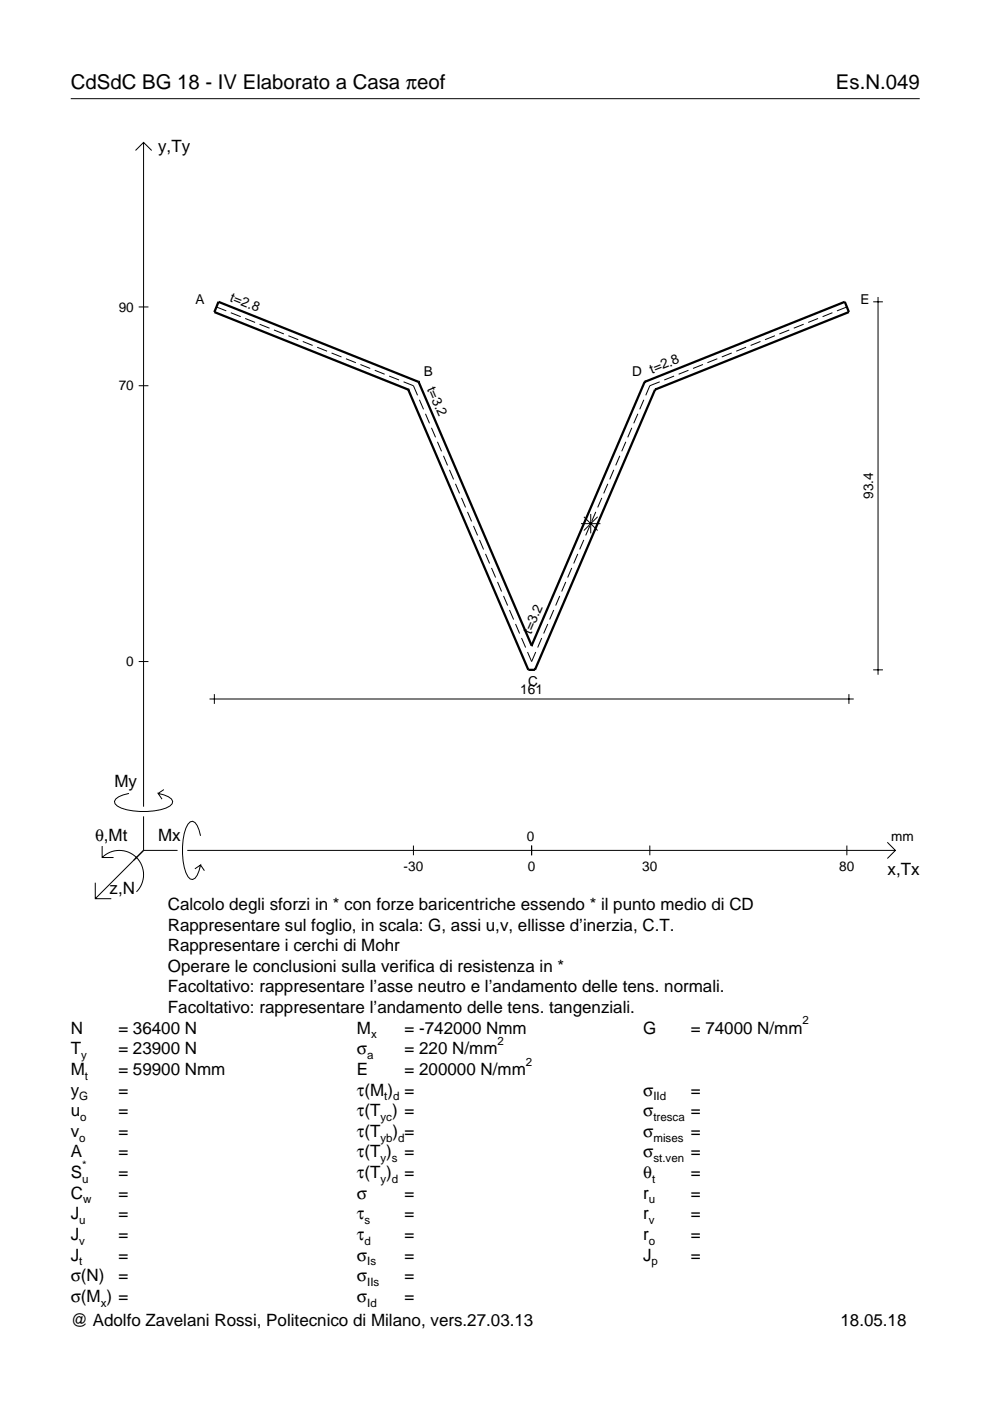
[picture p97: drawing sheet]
<svg xmlns="http://www.w3.org/2000/svg" width="210mm" height="297mm" viewBox="0 0 210 297" stroke-linecap="round" stroke-linejoin="round" font-family="sans-serif">
<defs><g id="words">
<g font-size="4.3">
<text x="15" y="18.9">CdSdC BG 18 - IV Elaborato a Casa πeof</text>
<text x="177.2" y="18.9">Es.N.049</text>
</g>
<g font-size="3.6">
<text x="33.5" y="32.3">y,Ty</text>
<text x="24.3" y="166.9">My</text>
<text x="20.1" y="178.2">θ,Mt</text>
<text x="33.5" y="178.2">Mx</text>
<text x="188.2" y="185.5">x,Tx</text>
<text x="23.2" y="189.6">z,N</text>
<text x="35.6" y="192.9">Calcolo degli sforzi in * con forze baricentriche essendo * il punto medio di CD</text>
<text x="35.6" y="197.3">Rappresentare sul foglio, in scala: G, assi u,v, ellisse d’inerzia, C.T.</text>
<text x="35.6" y="201.7">Rappresentare i cerchi di Mohr</text>
<text x="35.6" y="206">Operare le conclusioni sulla verifica di resistenza in *</text>
<text x="35.6" y="210.4">Facoltativo: rappresentare l’asse neutro e l’andamento delle tens. normali.</text>
<text x="35.6" y="214.8">Facoltativo: rappresentare l’andamento delle tens. tangenziali.</text>
<text x="15" y="219.2">N</text>
<text x="25.1" y="219.2">= 36400 N</text>
<text x="75.7" y="219.2">M</text>
<text x="85.8" y="219.2">= -742000 Nmm</text>
<text x="136.4" y="219.2">G</text>
<text x="146.5" y="219.2">= 74000 N/mm</text>
<text x="15" y="227.9">M</text>
<text x="15" y="223.5">T</text>
<text x="25.1" y="227.9">= 59900 Nmm</text>
<text x="25.1" y="223.5">= 23900 N</text>
<text x="75.7" y="223.5">σ</text>
<text x="75.7" y="227.9">E</text>
<text x="85.8" y="223.5">= 220 N/mm</text>
<text x="85.8" y="227.9">= 200000 N/mm</text>
<text x="15" y="232.3">y</text>
<text x="25.1" y="232.3">=</text>
<text x="75.7" y="232.3">τ(M ) =</text>
<text x="136.4" y="232.3">σ</text>
<text x="146.5" y="232.3">=</text>
<text x="15" y="236.7">u</text>
<text x="25.1" y="236.7">=</text>
<text x="75.7" y="236.7">τ(T ) =</text>
<text x="136.4" y="236.7">σ</text>
<text x="146.5" y="236.7">=</text>
<text x="15" y="245.4">A</text>
<text x="15" y="241">v</text>
<text x="25.1" y="241">=</text>
<text x="25.1" y="245.4">=</text>
<text x="75.7" y="245.4">τ(T )</text>
<text x="75.7" y="241">τ(T</text>
<text x="83.3" y="241">) =</text>
<text x="85.8" y="245.4">=</text>
<text x="136.4" y="241">σ</text>
<text x="136.4" y="245.4">σ</text>
<text x="146.5" y="241">=</text>
<text x="146.5" y="245.4">=</text>
<text x="15" y="249.8">S</text>
<text x="25.1" y="249.8">=</text>
<text x="75.7" y="249.8">τ(T )</text>
<text x="85.8" y="249.8">=</text>
<text x="136.4" y="249.8">θ</text>
<text x="146.5" y="249.8">=</text>
<text x="15" y="254.2">C</text>
<text x="25.1" y="254.2">=</text>
<text x="75.7" y="254.2">σ</text>
<text x="85.8" y="254.2">=</text>
<text x="136.4" y="254.2">r</text>
<text x="146.5" y="254.2">=</text>
<text x="15" y="262.9">J</text>
<text x="15" y="258.5">J</text>
<text x="25.1" y="262.9">=</text>
<text x="25.1" y="258.5">=</text>
<text x="75.7" y="258.5">τ</text>
<text x="75.7" y="262.9">τ</text>
<text x="85.8" y="258.5">=</text>
<text x="85.8" y="262.9">=</text>
<text x="136.4" y="262.9">r</text>
<text x="136.4" y="258.5">r</text>
<text x="146.5" y="262.9">=</text>
<text x="146.5" y="258.5">=</text>
<text x="15" y="267.3">J</text>
<text x="25.1" y="267.3">=</text>
<text x="75.7" y="267.3">σ</text>
<text x="85.8" y="267.3">=</text>
<text x="136.4" y="267.3">J</text>
<text x="146.5" y="267.3">=</text>
<text x="15" y="271.7">σ(N)</text>
<text x="25.1" y="271.7">=</text>
<text x="75.7" y="271.7">σ</text>
<text x="85.8" y="271.7">=</text>
<text x="15" y="276">σ(M ) =</text>
<text x="15" y="281.2">@ Adolfo Zavelani Rossi, Politecnico di Milano, vers.27.03.13</text>
<text x="75.7" y="276">σ</text>
<text x="85.8" y="276">=</text>
<text x="178.2" y="281.2">18.05.18</text>
</g>
<g font-size="2.9">
<text x="41.5" y="64.5">A</text>
<text x="48.6" y="63.8" transform="rotate(22 48.6 63.8)">t=2.8</text>
<text x="182.5" y="64.5">E</text>
<text x="25.2" y="66.1">90</text>
<text x="25.2" y="82.8">70</text>
<text x="89.9" y="79.7">B</text>
<text x="90.5" y="82.5" transform="rotate(67 90.5 82.5)">t=3.2</text>
<text x="134" y="79.7">D</text>
<text x="138.2" y="79.3" transform="rotate(-22 138.2 79.3)">t=2.8</text>
<text x="185.1" y="105.8" transform="rotate(-90 185.1 105.8)">93.4</text>
<text x="112.6" y="134.6" transform="rotate(-67 112.6 134.6)">t=3.2</text>
<text x="26.8" y="141.3">0</text>
<text x="110.3" y="147.2">161</text>
<text x="112" y="145.4">C</text>
<text x="111.7" y="178.2">0</text>
<text x="189" y="178.2">mm</text>
<text x="85.6" y="184.7">-30</text>
<text x="111.9" y="184.7">0</text>
<text x="136.2" y="184.7">30</text>
<text x="178" y="184.7">80</text>
</g>
<g font-size="2.4">
<text x="78.7" y="220.2">x</text>
<text x="105.5" y="221.5">2</text>
<text x="170.2" y="217.2">2</text>
<text x="17.2" y="224.5">y</text>
<text x="77.9" y="224.5">a</text>
<text x="111.5" y="225.9">2</text>
<text x="16.8" y="233.3">G</text>
<text x="18" y="228.9">t</text>
<text x="81.5" y="233.3">t d</text>
<text x="138.5" y="233.3">IId</text>
<text x="17" y="237.7">o</text>
<text x="80.7" y="237.7">yc</text>
<text x="138.5" y="237.7">tresca</text>
<text x="16.8" y="242">o</text>
<text x="80.7" y="242">yb d</text>
<text x="138.5" y="242">mises</text>
<text x="17.4" y="250.8">u</text>
<text x="17.4" y="247.8">*</text>
<text x="80.7" y="246.4">y s</text>
<text x="80.7" y="250.8">y d</text>
<text x="138.2" y="250.8">t</text>
<text x="138.5" y="246.4">st.ven</text>
<text x="17.6" y="255.2">w</text>
<text x="137.6" y="255.2">u</text>
<text x="16.8" y="263.9">v</text>
<text x="16.8" y="259.5">u</text>
<text x="77.3" y="259.5">s</text>
<text x="77.3" y="263.9">d</text>
<text x="137.6" y="263.9">o</text>
<text x="137.6" y="259.5">v</text>
<text x="16.8" y="268.3">t</text>
<text x="77.9" y="268.3">Is</text>
<text x="138.2" y="268.3">p</text>
<text x="77.9" y="272.7">IIs</text>
<text x="21.4" y="277">x</text>
<text x="77.9" y="277">Id</text>
</g>
</g></defs>
<g fill="none" stroke="#000" stroke-width=".21">
<path d="M15 20.9h180M28.7 31.9l1.7-1.7 1.8 1.7M30.4 30.2v140.8M29.4 65.1h2.1M45.9 65.1l2.1 .8M48.9 66.3l2.1 .8M52 67.5l2.1 .9M55 68.7l2.1 .9M58.1 70l2.1 .8M61.1 71.2l2.1 .8M64.2 72.4l2.1 .8M67.2 73.6l2.1 .9"/>
<path d="M70.3 74.8l2.1 .9M73.3 76.1l2.1 .8M76.4 77.3l2.1 .8M79.5 78.5l2 .8M82.5 79.7l2.1 .9M142.9 79.7l-2.1 .9M146 78.5l-2.1 .8M149 77.3l-2.1 .8M152.1 76.1l-2.1 .8M155.1 74.8l-2.1 .9M158.2 73.6l-2.1 .9M161.2 72.4l-2.1 .8"/>
<path d="M164.3 71.2l-2.1 .8M167.3 70l-2.1 .8M170.4 68.7l-2.1 .9M173.4 67.5l-2 .9M176.5 66.3l-2.1 .8M179.6 65.1l-2.1 .8M185.1 64h2.1M186.2 63v80.1M29.4 81.8h2.1M85.6 81l2.1 .8 .8 2M88.9 84.8l.9 2M90.2 87.7l.9 2.1"/>
<path d="M91.5 90.7l.8 2M92.7 93.7l.9 2M94 96.6l.9 2.1M95.3 99.6l.9 2M130.1 99.6l-.8 2M131.4 96.6l-.9 2.1M132.7 93.7l-.9 2M134 90.7l-.9 2M135.2 87.7l-.8 2.1M136.5 84.8l-.9 2M139.9 81l-2.1 .8-.9 2M96.6 102.6l.8 2"/>
<path d="M97.8 105.6l.9 2M99.1 108.5l.9 2.1M100.4 111.5l.9 2M101.7 114.5l.8 2M102.9 117.4l.9 2.1M122.5 117.4l-.9 2.1M123.2 111h4.1M123.8 114.5l-.9 2M123.8 109.6l2.9 2.9M125 111.5l-.8 2M125.2 109v4.1M126.3 108.5l-.8 2.1"/>
<path d="M126.7 109.6l-2.9 2.9M127.6 105.6l-.9 2M128.9 102.6l-.9 2M104.2 120.4l.9 2M105.5 123.4l.8 2M106.8 126.4l.8 2M108 129.3l.9 2.1M109.3 132.3l.9 2M110.6 135.3l.8 2M111.8 138.2l.9 2.1 .9-2.1M114.9 135.3l-.9 2M116.1 132.3l-.8 2"/>
<path d="M117.4 129.3l-.9 2.1M118.7 126.4l-.9 2M120 123.4l-.9 2M121.2 120.4l-.8 2M29.4 140.3h2.1M44.4 148.2h136.6M45.4 147.2v2M180 147.2v2M185.1 142h2.1M21.7 179.4v2.4h2.4M27.3 168.2a3.6 3.6 0 0 0-3 1.7l.1 .5a5.6 5.6 0 0 0 3.8 1.5 13.4 13.4 0 0 0 7.8-1l.5-.5 .1-.5a3.6 3.6 0 0 0-3.1-1.7l.8 1.2M30.4 173.1v7.2"/>
<path d="M34.7 167.4l-1.2 .8M42.5 177.2a3.6 3.6 0 0 0-1.7-3.1l-.5 .2a5.7 5.7 0 0 0-1.5 3.7 13.3 13.3 0 0 0 1 7.9l.5 .5 .5 .1a3.6 3.6 0 0 0 1.7-3.1l-1.2 .8M87.7 179.3v2M112.7 179.3v2M137.8 179.3v2M179.6 179.3v2M188.1 178.6l1.7 1.7-1.7 1.7M20.2 187.2v3.3h3.4M21.7 181.8a5.1 5.1 0 0 1 7.2 0 5.1 5.1 0 0 1 0 7.3M30.4 180.3l-10.2 10.2M30.4 180.3h7.2M39.7 180.3h150.1"/>
<path d="M42.5 183.4l.8 1.2"/>
</g>
<path d="M86.6 82.6h.1M86.6 82.6l25.4 59.4h1.4l25.5-59.4M88.8 81h.1M88.8 81l-42.5-17-.9 2.2 41.2 16.4M88.8 81l23.9 55.9M136.7 81h.1M136.7 81l-24 55.9M136.7 81l42.4-17 .9 2.2-41.1 16.4M138.9 82.6h.1M112.7 136.9h.1" fill="none" stroke="#000" stroke-width=".48"/>
<use href="#words"/>
</svg>
